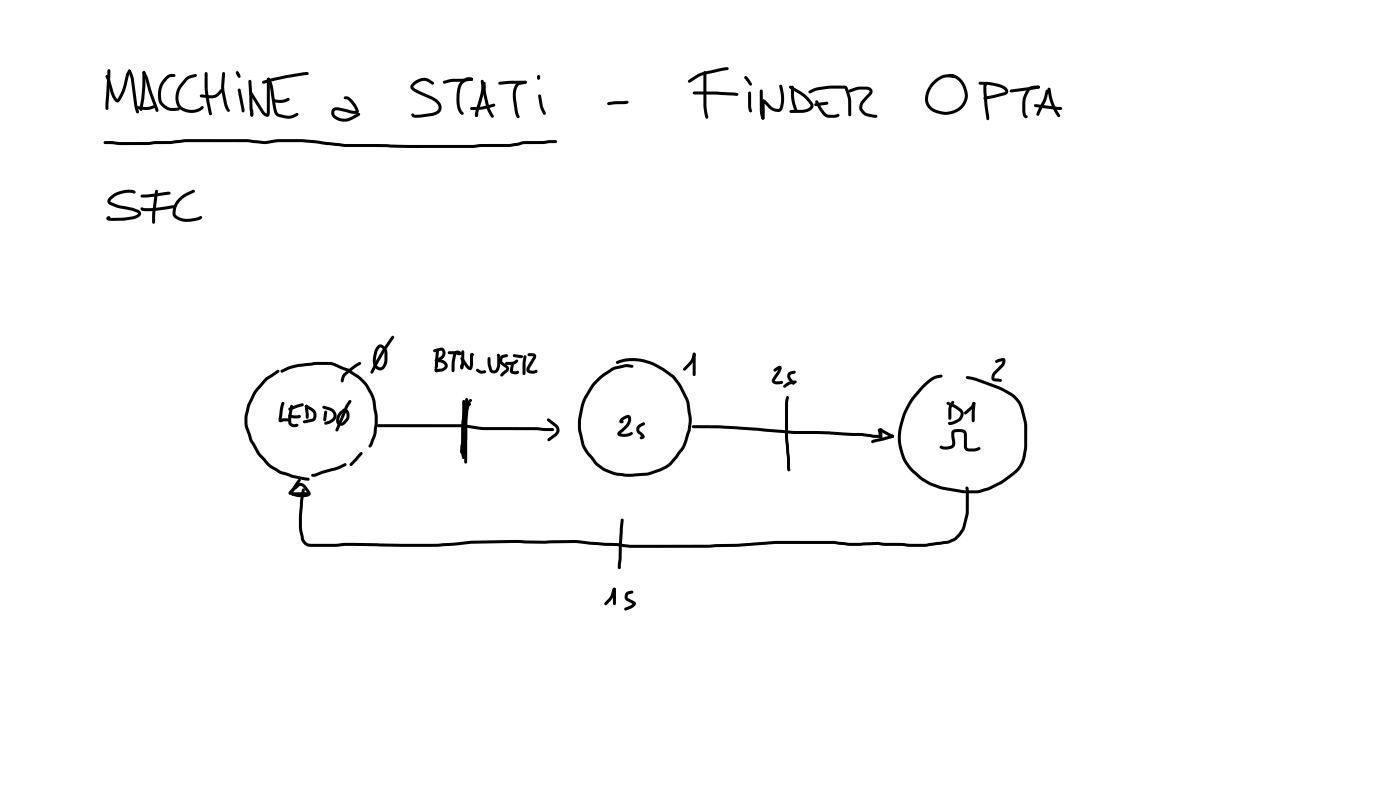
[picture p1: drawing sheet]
<svg xmlns="http://www.w3.org/2000/svg" width="337mm" height="190mm" viewBox="0 0 337 190" stroke-linecap="round" stroke-linejoin="round" font-family="sans-serif">
<g fill="#000">
<path d="M25.5 18.1l.2-.1a2.73 2.73 0 0 1 .9 1.8l.7 2.4 1 1.7h-.2l.4-.5a15.3 15.3 0 0 0 1.8-5.6l.6-1h.4l.1 .4-.4 .8-.3 1.3a9.7 9.7 0 0 1-2.3 5.3 2.17 2.17 0 0 1-1.7-1.9l-1.3-4.2zM25.9 16.7h.5l.1 .3v1.6l-.4 7.5-.4 .3-.4-.3v-1.1zM30.8 16.8l.4-.1a2.79 2.79 0 0 1 1 2.2l.8 6.5 .4 1.4-.1 .3-.2 .2-.4-.3-.4-1.5-.8-6.5-.8-1.9zM34.3 17.2l.3-.1 .3 .2 .6 1.3 1 3.3 1.6 4.5-.1 .4-.3 .1-.3-.3-1.4-3.9-1-3.5-.7-1.6zM39.8 18.4l1-.6 1.3 .1v.5l-1 .1a4.8 4.8 0 0 0-2.1 6l1.5 1.2a3.6 3.6 0 0 0 2.3 .1l.3 .1 .1 .5a3.9 3.9 0 0 1-4.8-1.5 5.8 5.8 0 0 1 1.4-6.5zM44.5 18.8l1.1-.7 1.3-.3 .3 .1 .1 .2-.2 .4-1.3 .3-.7 .4a6.1 6.1 0 0 0-2.1 3.5 2.78 2.78 0 0 0 2.9 3.7 4.1 4.1 0 0 0 2.7-.9l.3 .1a.99 .99 0 0 1-.9 1.1 4.1 4.1 0 0 1-5.5-1.4 5.1 5.1 0 0 1 1-5.3zM49.3 17.4l.2-.1 .4 .4v3.9l1.1 5.8-.4 .3-.3-.2-.2-.5-.8-4.6zM53.5 17.4h.5l.1 .3-.2 3.8 .7 3.5 .7 1.5-.1 .3a1 1 0 0 1-1.1-1.1l-.9-4.5zM59.8 19.3l.3-.1 .3 .3 .5 8.2-.4 .3-.3-.3-.2-1.7zM63 19.5l.2-.1a62.6 62.6 0 0 1 10.3-2.1l.6 .1 .1 .3-.1 .2-.5 .1a61.9 61.9 0 0 0-10.2 2.1l-.3-.1zM64.3 18.8l.3-.1a5.1 5.1 0 0 1 1.2 3.2l.9 5.1 .5 .4 1.6 .4a3.5 3.5 0 0 0 2.6-.7l.4 .4a3.3 3.3 0 0 1-3.1 1l-1.9-.5-.7-.5-.4-1.4-.5-3a8.9 8.9 0 0 0-.9-3.8l.1 .1-.2-.4zM106.5 19.5l.2-.1a13 13 0 0 1 5-.5l1.9-.1a.59 .59 0 0 1-.2 .6 .59 .59 0 0 1-.7 .1l-1.4 .1a10.7 10.7 0 0 0-4.4 .5l-.3-.1z"/>
<path d="M113.1 18.9l.3-.2 .2 .1 .1 .4-.3 .2-.3-.1zM110.7 19.6l.9-.7a1.48 1.48 0 0 1 2.1 .1l-.3 .4-1.1-.1-1.3 1.1a7.8 7.8 0 0 0-.4 5l.3 1.1 .6 .7a.61 .61 0 0 1-.6 .3 .61 .61 0 0 1-.5-.5l-.1-.2a9 9 0 0 1-.2-6zM115.7 19.3h.5a2.42 2.42 0 0 1 .2 1.8l-.2 1.5-1.4 5.4a.51 .51 0 0 1-.6-.2 .51 .51 0 0 1 0-.6l.3-1.2a12.5 12.5 0 0 0 1.1-6.4zM116.1 19.7h.5a20.1 20.1 0 0 0 1.1 6.2l1 2-.3 .4a7.3 7.3 0 0 1-2-4.6l-.4-2zM119.9 19.7l2.6-.3h3.7l.4 .4-.3 .3h-3.7l-2.5 .3-.2-.2zM165.5 19.2l2.3-1.4a32.6 32.6 0 0 1 7-1.7l.3 .1v.5l-1.2 .3a24.1 24.1 0 0 0-5.7 1.4l-2.3 1.4h-.5l-.1-.3zM169.2 17.2l.2-.1 .4 .3v8l.5 2.8-.4 .3-.3-.2-.5-2.9zM224.4 19.5a4.8 4.8 0 0 1 3.7-1.6l1.4 .1 .4 .4-.4 .3-1.4-.1a5.3 5.3 0 0 0-4.8 6.3l.1 .1a4.9 4.9 0 0 0 8.5-1.5 4.5 4.5 0 0 0-3.8-5.1v-.5a4.1 4.1 0 0 1 4.3 3.5 4.8 4.8 0 0 1-4.8 6.2 5.2 5.2 0 0 1-4.8-2.2 5.1 5.1 0 0 1 1.6-5.9zM235.3 19.7h1.9l2.7 .4a2.61 2.61 0 0 1 2.5 1.8 1 1 0 0 1-.8 1l-4.8 1.1a.45 .45 0 0 1-.3-.6 .45 .45 0 0 1 .6-.3l4.3-.9a.31 .31 0 0 0 .3-.3 .31 .31 0 0 0-.3-.4l-1-.5-1.4-.4-3.4-.2-.4-.4zM25 34l1.9-.1 1.8 .2h6.8l1.8-.2h3.7l3.9-.5h14.6l2.9 .4a7.1 7.1 0 0 0 3.4-.3l6.9-.1 10 1.2 15.3 .2h15.6l2.1-.2h6.6l3.6-.7h4.7l1.4-.2h1.6l.3 .3-.3 .4-3 .2h-4.6l-3.5 .7h-6.8l-2.1 .2h-15.6l-15.1-.2-9.4-1.1a34.6 34.6 0 0 0-10 .4l-4-.5h-14.6l-3.9 .5h-3.7l-1.5 .2h-7.2l-3.4-.2-.3-.3zM32.7 25.6l1.9 .1a3.8 3.8 0 0 0 2.3-.4h.4l.1 .3a3.3 3.3 0 0 1-2.9 .8l-1.6-.2-.3-.4zM34.3 17.2h.5l.2 .2-.1 3.1-.2 3.3-.5 2.6-.3 .3-.4-.4 .5-2.6z"/>
<path d="M48.1 22.8l2.3 .1a2.27 2.27 0 0 0 2.5-1.4l.3-.1 .2 .1a1.72 1.72 0 0 1-1.1 1.7l-.9 .4h-1.1l-2-.2-.3-.4zM57.2 21.4l.3-.1 .3 .3 1 4.7-.1 .6-.3 .1-.3-.3-1-5zM60.3 26.3l.2-.1 .4 .3v1.2l-.4 .3-.3-.3zM60 22.1l.3-.1 .3 .1 2.8 4.6 .9 .6-.2 .1v-8.4l.4-.4 .3 .2 .1 8a.86 .86 0 0 1-.9 1.2l-.6-.3-.6-.6-2.8-4.6zM65.7 23.9l2 .1 1.6-.5 .3 .1a.76 .76 0 0 1-.9 .9l-1.2 .2-1.6-.1-.4-.4zM82.7 23.2l.6-.1a5 5 0 0 1 2.9 3.9 1.92 1.92 0 0 1-2.3 .2l-2.7-.7h-.6l-.2 .3a.98 .98 0 0 0 .4 1.1 3.4 3.4 0 0 0 3.6 .2l1.7-.9h.4l.1 .3-.2 .3-1.6 .9a4 4 0 0 1-4.8-.6 1.4 1.4 0 0 1-.2-1.7 1.4 1.4 0 0 1 1.7-.6l3.2 .8h.9l-.1 .2a5.5 5.5 0 0 0-2.2-2.9l-.6-.1zM99.2 19.9a3.4 3.4 0 0 1 4.2-.8l.8 .6 .2 .3-.1 .2-.5 .1-.8-.6a2.82 2.82 0 0 0-3.6 1.2l.1 .1a10.6 10.6 0 0 0 3.6 1.8l.9 .5a2.8 2.8 0 0 1 2.1 2.8l-.2 .7a2.94 2.94 0 0 1-1.9 1.1l-4.1 .4-.7-.2-.4-.5 .4-.4 .5 .4 1.2-.1 2.9-.4 1.1-.4a1.32 1.32 0 0 0 .5-1.3 1.32 1.32 0 0 0-.9-1l-1.7-.9a11.1 11.1 0 0 1-3.8-2l-.3-.8zM113.1 25.8l2.7-.2 2.9-.7 .3 .1 .1 .3-.3 .3-3.3 .8h-2.1l-.3-.1zM114.4 27.1h.5l.1 .3-.1 .5-.4 .2-.3-.4zM114.3 27.5l.4-.1 .2 .3-.1 .3h-.4l-.2-.3zM124.1 20.1l.7-.4 1.5-.3 .2 .1 .1 .3-.2 .3-1.4 .3a1.46 1.46 0 0 0-.9 1.6l-.1 1.5 .4 3 .5 1.6-.3 .3-.3-.2-.4-.8-.6-3.8 .1-1.9zM129.5 22.8l.2-.1 .4 .3 .6 3.1a1.2 1.2 0 0 1 .4 1.4l-.2 .1a1.32 1.32 0 0 1-.8-1.1l-.3-1-.4-2.4z"/>
<path d="M146 24.7l1.5-.3 3.2-.2 .4 .4-.1 .2-.5 .2-4.2 .3-.3-.1zM166.6 22.1l5.7-.1 4.9 .3 .3 .4-.3 .3-5-.3h-5.3l-.4-.4zM179.9 22.1l.3-.1 .4 .3v3.3l.2 1.1-.4 .3-.3-.2-.3-1.2zM183.1 24a.94 .94 0 0 1 1.3 .5l1 1a1.78 1.78 0 0 0 2 .5 7.3 7.3 0 0 0-.1-5.2l.1-.4h.5a8.6 8.6 0 0 1 .2 5.8 1.32 1.32 0 0 1-1.9 .6l-1.3-.7-1.5-1.5 .3-.2 .1 3.9-.2 .4-.4-.1-.2-4.3zM182.7 21.6l.3-.1 .4 .4v4.6l.4 1.9-.4 .3a2.6 2.6 0 0 1-.7-2.2zM189.8 20.7l.4-.1 2.2 1.3a7.3 7.3 0 0 1 3.2 3.5 2.36 2.36 0 0 1-2.6 1.7h-2.9l-.3-.3 .3-.4h2.8l1.3-.4a.66 .66 0 0 0 .5-.9 8 8 0 0 0-2.6-2.6l-2.3-1.3-.2-.3zM190.2 20.7l.3-.1 .3 .3 .2 2.9 .7 2.6-.4 .4-.3-.3-.7-2.1-.2-1.4zM194.4 21.9a12 12 0 0 1 6.9-1.3h1.9l.6 .5 .8 2.9-.1 3.8-.2 .2-.4-.4v-3.6l-.8-2.7h-3.9a9.3 9.3 0 0 0-4.4 1.1h-.4zM195.8 24.9l3-.5 .3 .4-.3 .3-2.7 .4-.3-.1zM196.1 24.2l.2-.1 .3 .2 1.1 1.8 1.1 1.3 .5 .2 2.4-.1a.69 .69 0 0 1-.2 .6 .69 .69 0 0 1-.7 .2h-1.8l-.9-.5-1.3-1.7-.8-1.5zM204 21.7l2-.8 2-.1a1.27 1.27 0 0 1 1.4 .4 1.27 1.27 0 0 1 .2 1.4l-2.1 2.3-.2 1 .9 1.2 1.6 .4a.91 .91 0 0 1 1.1 .4l-.1 .3-.5 .1-2-.4-.7-.4a2.14 2.14 0 0 1-.6-3.1l1.9-2.1v-.5l-.7-.3h-1.6l-2.3 .7-.3-.1zM236.5 20l.3-.1 .4 .3-.1 1.8 .7 6.4-.1 .4-.2 .1-.4-.4-.4-2.7-.3-4.3z"/>
<path d="M242.8 21.6l6.6-1 .5 .1 .1 .2-.3 .4-6.6 .9-.3-.1zM248.7 25.1l.3-.1 5.3 .7a.83 .83 0 0 1 1 .4l-.1 .2-.7 .1-5.6-.7-.4-.3zM247.1 21.2l.6-.4 1-.2h1l.3 .3-.3 .4h-1.2l-.7 .3-1 1.5-.3 1.4v2.1l.1 .9 .4 .6-.3 .3-.6-.3-.3-.6v-2.8l.3-1.6zM251.5 21.6h.5l.1 .3-.5 1.9-1.8 3.8-.3 .2-.4-.3 .2-.5 1.5-3zM251.9 21.1l.3-.1 .3 .3 .8 3.4 1.5 2.9v.5l-.3 .1-.3-.2a14 14 0 0 1-2.1-4.9l-.3-1.6zM26.3 47.4a6.4 6.4 0 0 1 6.1-1.6l.2 .2a.46 .46 0 0 1-.3 .5 .46 .46 0 0 1-.5-.2 5.1 5.1 0 0 0-5.3 2.1l1.8 .8 3.7 .7 1.3 .5a.97 .97 0 0 1 .6 1 .97 .97 0 0 1-.8 .9l-.5 .2a14.9 14.9 0 0 1-6.2 .5 .6 .6 0 0 1-.8-.3 .6 .6 0 0 1 .4-.8l.4 .1 .1 .2-.3 .4v-.4l.2 .1a15.1 15.1 0 0 0 5.5-.3l.9-.4 .4-.4-1.4-.6-3.5-.6-1.8-.7a1.02 1.02 0 0 1-.7-.9 1.02 1.02 0 0 1 .5-1zM33.9 46.9l6.4-.8h.6l.1 .3-.3 .4-2 .2a14.5 14.5 0 0 1-4.8 .4zM33.9 49.9l.2-.1 .8 .2a30.3 30.3 0 0 0 7.1-.8l.3 .1 .1 .3v.2l-.6 .2a24.6 24.6 0 0 1-7.6 .7l-.3-.3zM37.4 45.7h.5l.1 .2-.7 5.2v2.3l-.4 .4-.3-.4v-2zM43.1 47.6l1.6-1.2 1.7-.8 .4 .1 .1 .2-.2 .4-1.7 .7a4.2 4.2 0 0 0-2.7 4.6l.6 .5a4.5 4.5 0 0 0 2.8 .4l1.7-.3 .9-.3 .3 .3-.1 .4-.6 .2-2.1 .5a5 5 0 0 1-3.8-1l-.2-.2a4 4 0 0 1 1.3-4.5zM63.6 91l3-2.1h.5l.1 .3-.2 .3-2.8 1.9-2.7 3.2-1.4 3-.6 2.4v1.9l1.1 3.6 1.8 3.2 2.2 2.5 .8 .6a8.2 8.2 0 0 0 3.6 1.7l1.3 .6 3.8 .7 .4 .3-.4 .4-.8-.1-3.1-.6-1.1-.5a8.8 8.8 0 0 1-3.9-1.7l-1.2-.9-2.2-2.7-1.8-3-.9-2.8a9.3 9.3 0 0 1 .3-5.8l1.6-3.4zM67.5 89l1.7-.9 2.2-.6 4.2-.5 3.3-.1a6.4 6.4 0 0 1 3.5 1.2l1.7 .6 2.1 1.5a11.2 11.2 0 0 1 4.1 6.8l.5 2.9v2.2a11.4 11.4 0 0 1-1.6 5.3l-.3 .1-.3-.3a11.8 11.8 0 0 0 1.5-5.5v-1.8l-.6-3.5a10.7 10.7 0 0 0-3.7-5.6l-2.2-1.5-4.2-1.6h-3.5l-4.2 .5-2.1 .5-1.8 .8-.3-.1z"/>
<path d="M67.8 96.6h.5l.1 .3-.7 4-.3-.2 .6-.2h1.2l.3 .4-.3 .3-1.3 .1a.57 .57 0 0 1-.7 .1 .57 .57 0 0 1-.2-.7l.4-2.9zM69.3 98.1l1.9-.8 1.4-.4 .3 .1 .1 .2-.2 .4-3.1 1-.3-.1zM69.4 99.7l2.8 .1a.66 .66 0 0 1-.2 .7 .66 .66 0 0 1-.7 0l-1.7-.2-.3-.4zM69.9 97.3h.5l.1 .3-.5 2.5 .1 1.5a1.05 1.05 0 0 0 1.2 .2l.4 .1 .1 .2a1.41 1.41 0 0 1-1.6 .4 1.41 1.41 0 0 1-.9-1.4v-1.3zM73.4 97.3h.4l1.1 .6a1.94 1.94 0 0 1 .5 3.3l-2.2 .5-.4-.4 .3-.3 1.8-.4a1.14 1.14 0 0 0 .1-1.7l-1.6-1-.1-.3zM73.4 97.3l.2-.1 .4 .3 .2 2.2a.55 .55 0 0 1 0 .6 .55 .55 0 0 1-.6 .2l-.3-2.9zM77.6 97.6l.3-.1 1.3 .3a1.91 1.91 0 0 1 1.6 1.4 1.91 1.91 0 0 1-.6 2l-.8 .5-1.1 .3-.3-.1-.1-.2 .3-.4 1-.3 .8-.6a1.23 1.23 0 0 0-1-1.9l-1.3-.3-.2-.4zM78.1 98.7h.5l.1 .3-.3 1.9-.3 .3-.4-.3zM82.7 89.7l2.7-2.2 .9-.5h.4l.1 .3-.2 .3-1.4 .9-2.1 1.8-.5 1.3-.3 .3-.3-.1-.1-.4 .3-1zM81.7 98.9l.9-.5 .4 .1v.5l-.6 .2a1.61 1.61 0 0 0-.6 2.3h.5l.6-.7a1.51 1.51 0 0 0 .3-1.7l-.8-.3a.53 .53 0 0 1 .2-.6 .53 .53 0 0 1 .7 .1 1.98 1.98 0 0 1 .2 3l-.4 .4a1.29 1.29 0 0 1-1.7 .4 1.29 1.29 0 0 1-.5-1.7l.2-.7zM83.8 96.2l.3-.1 .3 .1v.4l-.9 1.5-2.2 5.4-.3 .2-.3-.1-.1-.4 2.3-5.4zM90.7 83.1l.1-.1a.72 .72 0 0 1 1.2 .1l-.1 .3-.6 .1a4.8 4.8 0 0 0-.9 3.4 .94 .94 0 0 0 .4 1.2 .94 .94 0 0 0 1.2-.3l.4-1.1v-1.9l-.1-.6-.7-.9 .1-.2a1.21 1.21 0 0 1 1.3 .8l.1 2.6a2.18 2.18 0 0 1-1.8 2.5 2.21 2.21 0 0 1-1.7-2.9l.5-2z"/>
<path d="M94.1 80.8l.3-.2 .3 .1v.5l-2.3 3.4-2.7 5-.3 .2-.3-.1v-.5l1.4-2.7 1.5-2.6zM104.2 84l1.3-.4a1.33 1.33 0 0 1 1.5 .7 1.33 1.33 0 0 1-.3 1.6l-.6 .5-1.2 .5a.45 .45 0 0 1-.3-.5 .45 .45 0 0 1 .5-.3l1.1-.7 .2-.5-.1-.6h-.4l-1.4 .3-.3-.1zM104.6 86.3h1.2a1.52 1.52 0 0 1 1.5 .7 1.52 1.52 0 0 1 0 1.6 2.72 2.72 0 0 1-2.8 .6 .5 .5 0 0 1 0-.6 .5 .5 0 0 1 .6-.2l.1 .5-.3-.2 1.3-.2 .6-.4 .1-.4a1.34 1.34 0 0 0-1.2-.7l-.9-.1-.3-.3zM104.6 86.3l.3-.1 .3 .2-.1 .4-.2 .1-.3-.1zM104.9 84h.5l.1 .3-.2 3.8-.2 .4-.3 .1-.3-.4 .2-.3-.1 .1zM107.7 84.5l1.5-.1 1.7 .3a.55 .55 0 0 1-.2 .6 .55 .55 0 0 1-.7 0l-2-.2-.4-.4zM109.3 84.5a1.1 1.1 0 0 1 1.7 .3l-.1 .4-.3 .1-.6-.4-.3 .2-.4 2.2v1.8l-.4 .3-.4-.3 .1-1.9 .3-2.1zM110.8 87.5h.5l.1 .3v.6l-.4 .3-.3-.3zM110.8 85.9l.2-.1 .3 .1 1.7 2.3h-.1l.1-2.9a.48 .48 0 0 1 .3-.5 .48 .48 0 0 1 .5 .1v.6l-.5-.1 .4-.1v2.6a.83 .83 0 0 1-.6 1 .83 .83 0 0 1-1-.6l-1.4-2zM111 84.2h.5l.1 .3v3l-.2 .9-.4 .3-.3-.3zM111.2 96.2h.5l.1 .2-.2 9.9-.2 1.7a.78 .78 0 0 1-.4 1 .99 .99 0 0 1-.3-1.3l.2-1.4zM111.9 95.7h.5l.1 .3-.2 3.9v11.1l-.4 .4-.3-.4v-11.1z"/>
<path d="M112.4 96.7a.44 .44 0 0 1 .7 .1 .44 .44 0 0 1-.2 .7l-.4-.2 .5-.1-.4 1.5-.3 2.8v3.9l-.2 1.3v2.2l-.4 .3-.4-.3 .1-2.2 .2-1.4v-3.9l.3-3zM112.9 95.9l.2-.1 .4 .4-1.2 1.5a25.2 25.2 0 0 0-.7 8.9l.1 3.5a.66 .66 0 0 1-.8-.8v-2.7a28.8 28.8 0 0 1 .8-9.2zM114.5 88.7l.3-.1 .9 .4 .8-.1 .4 .4a1.46 1.46 0 0 1-1.9 .2l-.4-.3-.2-.3zM117.3 85.9h.5l.2 1.7 .3 1.1 .2 .2 .3 .1a1.07 1.07 0 0 0 .7-1.3v-2.6a.47 .47 0 0 1 .7 .3v2.3a1.68 1.68 0 0 1-1.6 2l-.6-.2-.4-.6-.4-1.4zM121.5 87l1.7-.1 1-.5 .3 .1a.92 .92 0 0 1-.8 1l-1.9 .2-.3-.1zM120.3 85.6l.7-.4h1v.5l-.9 .2a.68 .68 0 0 0-.1 1.2l.9 .7a1.01 1.01 0 0 1 0 1.6l-1 1h-.6v-.5l1.3-1.3-.1-.2-.7-.6a1.46 1.46 0 0 1-.5-2.2zM122.9 87.3h.5l.1 .2-.2 1.7h1.4a.68 .68 0 0 1-.9 .7l-.8-.2a.69 .69 0 0 1-.4-.8zM123.4 85.2l.2-.1 1.8 .2 .4 .4-.4 .3-1.8-.2-.3-.4zM126 85.4h.5l.1 .3-.3 1.6v2.5l-.3 .3-.4-.3a12.7 12.7 0 0 1 .4-4.4zM126.9 84.9l1.1-.1a.92 .92 0 0 1 .9 .7 .92 .92 0 0 1-.4 1.1l-1.1 1.8-.1 .5a1.81 1.81 0 0 0 1.6-.1l.3 .1a.7 .7 0 0 1-.8 .8l-.5 .1a1.11 1.11 0 0 1-1.3-.6 1.11 1.11 0 0 1 .3-1.3l1.3-2.3-1.3-.1zM143 91.5a15.3 15.3 0 0 1 4.9-3.5l2.6-.5 1.5 .1 .3 .4-.4 .4-1.6-.2a11.4 11.4 0 0 0-7.2 4.2 14.2 14.2 0 0 0-2 15.5l.4 .7a14.2 14.2 0 0 0 3.8 3.8l2.9 1.1 3.7 .3 4.2-.4 2.5-.9 2.1-1.2 3.1-3.9 1.5-4 .3-2.7-.7-4.3a17.3 17.3 0 0 0-2.9-5.2l-.2-.2a14.4 14.4 0 0 0-11.4-4.2l-2 .6-.2-.1-.1-.4a10 10 0 0 1 8.4-.1 19.8 19.8 0 0 1 5.9 3.8 18.6 18.6 0 0 1 3 5.1l.4 1.1 .5 4.4-.3 2.2-1.1 3.6-.6 1.1-2.9 3.6-1.4 .9-2.1 .9a7.3 7.3 0 0 1-3.3 .8l-3.3 .2a11.6 11.6 0 0 1-8.3-2.9 18.5 18.5 0 0 1-3.2-4.7l-.2-.7a15.5 15.5 0 0 1 3.4-14.7zM166.6 84.8a.48 .48 0 0 1 .6 .2 .48 .48 0 0 1 0 .6l-.4 1.1-.5 .7-1.5 1.6h-.5v-.5l1.7-2z"/>
<path d="M166.6 84.8l.3-.1 .3 .4v4.9l-.3 .4-.4-.4zM186.1 88.6l.6-.4a.67 .67 0 0 1 1-.2 .67 .67 0 0 1 .1 1l-1.6 2.5 .5 .1 1.2-.1 .4 .4a1.77 1.77 0 0 1-2 .4l-.6-.4-.1-.7 1.2-1.9 .4-.9 .2 .2-1.1 .7-.4-.4zM189.1 95.2h.5l.1 .3-.3 1.5v8.1l.5 4.8v3.3a.55 .55 0 0 1-.6-.2 .55 .55 0 0 1-.1-.5v-2.5l-.5-4.9v-8.1zM189.5 89.6l.7-.4h1v.4l-1.1 .4-.1 .3 .1 .5 .9 1.1v.5a.59 .59 0 0 1-.8-.4l-.5-.5a1.48 1.48 0 0 1-.2-1.9zM188.4 92.5l.9-.6 .8-.3 1.1-.2 .3 .3-.3 .4-1.3 .3-1.3 .8-.4-.4zM222 92.3a6.4 6.4 0 0 1 4.2-2.3l.3 .1 .1 .2-.3 .4a6.9 6.9 0 0 0-4.7 3 16.4 16.4 0 0 0-4.9 13.4 10.6 10.6 0 0 0 4.5 7.1 14.2 14.2 0 0 0 7.9 3.1 17.4 17.4 0 0 0 6.7 .3 14.4 14.4 0 0 0 4.3-1.8 13.2 13.2 0 0 0 5-4.3 14.5 14.5 0 0 0 1.1-7.3l-.1-2.8-.8-3.1-.5-1.2-.6-.8a9.7 9.7 0 0 0-4.4-2.9l-5.3-1.9-2-.5-.3-.3 .3-.4 1.2 .2a34.5 34.5 0 0 1 9.5 3.9l1 .7 1.3 1.6 .5 1.4 .8 3.1a25.2 25.2 0 0 1-.6 9.7l-.5 1a14.1 14.1 0 0 1-6 4.9l-1.3 .6a11.3 11.3 0 0 1-7.1 1.1l-1.1-.2a18.2 18.2 0 0 1-9.1-3.2 12.5 12.5 0 0 1-4.2-15.3l.3-.9a19.5 19.5 0 0 1 4.8-6.6zM227.6 96.6l.3-.1 1.6 .7 1.4 .9a1.8 1.8 0 0 1-.1 3 3.2 3.2 0 0 1-2.6 1l-.3-.4 .1-.3 .7-.1a2.58 2.58 0 0 0 1.9-1l.2-.5a.79 .79 0 0 0-.3-1.1l-1.1-.7-1.7-.8-.2-.3zM228.7 96.5l.3-.2 .4 .4-.7 1.3v2.5l-.4 .4-.3-.4v-2.4zM233.8 96.7l.3-.1 .4 .3-.4 .9-1.8 1.7h-.5v-.5l1.6-1.4zM233.9 96.7l.4-.1 .2 .4-.2 4.1-.4 .4-.3-.4v-2.7zM239.3 86.6l1.1-.5a.86 .86 0 0 1 1.2 .1 .86 .86 0 0 1 0 1.2l-.4 .7-2 2.1-.1 .7h.8a.78 .78 0 0 1 1 .5l-.4 .4-1.3-.2a1.14 1.14 0 0 1-.9-.8 1.14 1.14 0 0 1 .4-1.2l2-2.1 .3-.9 .2 .1-1.6 .5-.3-.1zM70.4 117.1l.5-.3a1.54 1.54 0 0 1 2.6-.1l.8 1a.92 .92 0 0 1 .3 1.1 .92 .92 0 0 1-1 .6 5.7 5.7 0 0 1-3.5-.5v-.5h.4a5.8 5.8 0 0 0 3.2 .2l.3-.1v.1l-1.2-1.6-.6-.3-1.2 .9-1 1.1h-.5l-.1-.2 .1-.3z"/>
<path d="M70 118.5l.5-.2h3.4l.3 .3-.3 .4h-3.5l-.3-.1zM71.7 115.1l.3-.1 .2 .1 .1 .5-2.3 3.1h-.5v-.5zM72.7 117.4h.5l.1 .3-.4 2.6-.3 3.7v2.9l.4 1.9a1.74 1.74 0 0 0 1.8 1.8h6l2.4-.2 21.8 .2 8.2-.7 10.2-.2 7.5 .2 7.4-.2 7.1 .7 3.4 .1a23.3 23.3 0 0 0 5.9 .4h15.7l7-.3 9-.7 14.7 .1a22.9 22.9 0 0 0 6.1 .4l3.8-.2 1.7 .2 9.7 .2 5.3-.7 1.6-.6 1-1 .9-1.3 .9-3.5 .1-6.5a.6 .6 0 0 1 .6 .1 .6 .6 0 0 1 .1 .6v5.5l-.9 3.9a7.1 7.1 0 0 1-2.5 2.9l-1.7 .6-5.4 .8-9.7-.3-1.7-.2-3.7 .2a24.9 24.9 0 0 1-6.7-.4h-14.2l-8.9 .7-7.1 .2h-15.7a25 25 0 0 1-6.3-.4l-3-.1-7.1-.7-7.4 .2-7.5-.2-10.1 .2-8.3 .8-21.8-.3-2.4 .3h-6.2a2.43 2.43 0 0 1-2.3-2.4l-.4-2v-3.1l.3-3.7zM74.9 113.9l6.1-1.8 1.9-.8 .3 .1 .1 .2-.2 .3-1.6 .8-4 1.1-1.3 .6a1.06 1.06 0 0 1-1.4-.2zM86.6 108.7h.5v.5l-2.5 2.7h-.5v-.5zM90.7 102l20.3-.1 1.4 .2a35.6 35.6 0 0 0 9.7 .5h7l3.8 .2 .3 .4-.3 .4-3.8-.3h-9.9a37.7 37.7 0 0 1-8.2-.7h-20.1l-.3-.3zM110.8 108h.5l.1 .2-.1 .7-.3 .1-.3-.4zM111.3 108.2h.5l.3 .7-.1 .2-.3 .1-.3-.1-.2-.6zM131.6 100.6h.4l1.8 1.3a1.73 1.73 0 0 1-.2 2.9l-1.4 1.1h-.5v-.5l1.5-1.1a1.02 1.02 0 0 0 .1-1.8l-1.7-1.4-.1-.2zM149.2 100.5l.8-.5a1.03 1.03 0 0 1 1.4-.2 1.03 1.03 0 0 1 .3 1.4 7.1 7.1 0 0 1-2.6 3v-.1a3.5 3.5 0 0 0 2.7-.3l.4 .3a2.93 2.93 0 0 1-3.3 .7 .69 .69 0 0 1-.5-.6 .69 .69 0 0 1 .5-.7l1.4-1.3a1.68 1.68 0 0 0 .6-1.8l-.9 .4-.4 .5-.3-.3 .5 .1 .1 .2a.58 .58 0 0 1-.9 .2 .58 .58 0 0 1 .2-1zM153.3 102.2l1.3-.7h.4v.5l-.8 .5a.69 .69 0 0 0-.4 1.1l.4 .3a.96 .96 0 0 1 .6 1.4l-.6 .2-.3-.1a.49 .49 0 0 1 .4-.7v.3l-.3-.4a1.5 1.5 0 0 1-1-1.8zM166.4 102.2h6.6l18.6 1.3a116 116 0 0 1 13.2 .5h2.3l2.9 .4 1.3 .1-.1 .2 .3-.3 .4 .3-.2 .4-.5 .1-4.1-.5h-2.3a128 128 0 0 0-14.1-.4l-13.8-1.2-3.9-.2h-6.4l-.3-.4z"/>
<path d="M211.1 103.1a1.09 1.09 0 0 1 1.4 .2l2.2 1.2 .2 .3-.1 .2-.2 .1-.7-.2-2.5-1.3 .3-.3 .4 1.8-.4 .3-.3-.1-.4-1.9zM211.5 102.9h.5l.1 .3v1.9l-.4 .3-.3-.3zM209.5 105.8l5.1-1.4 .3 .4-.4 .5-4.7 1.2-.4-.4zM228.9 103.4a3.4 3.4 0 0 1 2.7-.2 1.16 1.16 0 0 1 .8 1.3l.2 3.1 1.5 .1 1.3-.3 .3 .4-.2 .3-.8 .3-1.8 .1a1.16 1.16 0 0 1-1.2-1.1l-.1-3.4-.7-.2-1.5 .1 .1 1.7a1.7 1.7 0 0 1-.1 1.8 1.7 1.7 0 0 1-1.7 .6h-.5a1.31 1.31 0 0 1-1.3-.6l.3-.4a2.97 2.97 0 0 0 2.6-.1l.1-.5-.2-2.5zM149.3 124.7h.5l.1 .2-.4 6.2-.1 3.3-.2 2-.3 .3-.4-.3v-.7l.5-8.9zM147.4 141.3l.3-.1 .3 .3-.6 2-1.5 1.8h-.6v-.5l1.4-1.7zM147.4 141.3h.5l.1 .2-.1 .3h-.5l-.1-.3zM147.4 141.3h.5l.2 .5v3.2l-.4 .4-.4-.4zM150.5 142.4l.6-.4h1.1v.5l-.9 .2a.62 .62 0 0 0-.2 1l1.4 .8a.67 .67 0 0 1 .4 .6 .67 .67 0 0 1-.5 .6l-1.8 .9h-.5l-.1-.3 .3-.3 1.2-.5 .7-.6v.3l-1.2-.7a1.3 1.3 0 0 1-.5-2.1z"/>
<circle cx="126.3" cy="19.8" r=".36"/>
<circle cx="183.4" cy="28.4" r=".36"/>
<circle cx="236.9" cy="20.2" r=".39"/>
<circle cx="110.6" cy="84.9" r=".36"/>
<circle cx="234.1" cy="96.9" r=".36"/>
<circle cx="69.7" cy="118.5" r=".36"/>
<circle cx="70.4" cy="118.7" r=".36"/>
<circle cx="111.5" cy="109.9" r=".36"/>
<circle cx="111.5" cy="109.9" r=".37"/>
<circle cx="111.7" cy="108.9" r=".36"/>
<circle cx="214.6" cy="104.8" r=".36"/>
</g>
<g fill="#000">
<path d="M56.7 17.6l.7-.3 .2 .6-.1 .2-.4 .1z" fill-rule="evenodd"/>
<path d="M57 17.6l.3-.1 .3 .2 .3 .7-.1 .2-.3 .1-.3-.2-.3-.6z" fill-rule="evenodd"/>
<path d="M129.1 18.4h.7l-.1 .4h-.5z" fill-rule="evenodd"/>
<path d="M129.2 18.3l.3-.1a.49 .49 0 0 1 .4 .5 .49 .49 0 0 1-.4 .5 .53 .53 0 0 1-.3-.9z" fill-rule="evenodd"/>
<path d="M179 18.8l.5-.4 .5 .5v.5h-.6z" fill-rule="evenodd"/>
<path d="M179.5 18.9l.2-.1 .3 .2 .7 1v.5l-.3 .1-.3-.2-.7-1z" fill-rule="evenodd"/>
<circle cx="57" cy="17.4" r=".36"/>
<circle cx="129.5" cy="18.4" r=".36"/>
<circle cx="179.3" cy="18.6" r=".36"/>
</g>
</svg>
